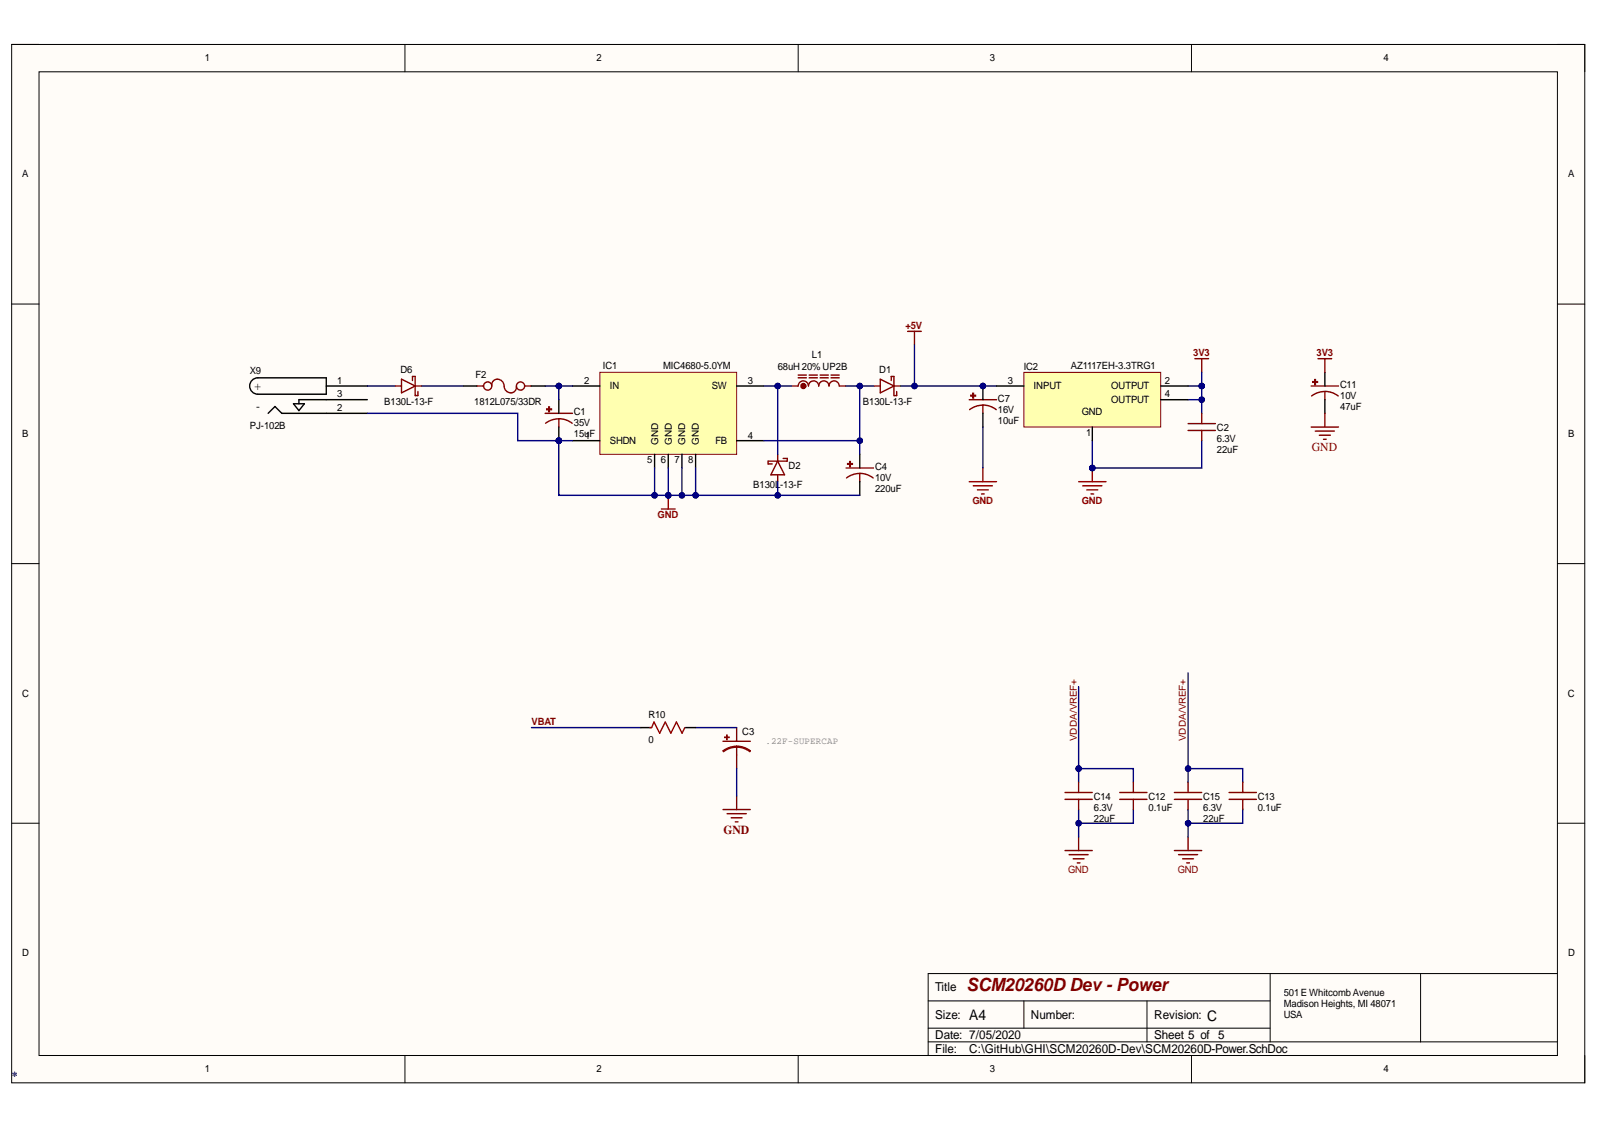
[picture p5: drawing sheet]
<svg xmlns="http://www.w3.org/2000/svg" width="297mm" height="210mm" viewBox="0 0 297 210" stroke-linecap="round" stroke-linejoin="round" font-family="sans-serif">
<defs><g id="words">
<text font-size="3.4" fill="#800000" x="179.7" y="184.3">SCM20260D Dev - Power</text>
<g font-size="2.7">
<text x="180.2" y="189.6">A4</text>
<text x="224.4" y="189.8">C</text>
</g>
<g font-size="2.3">
<text x="47.3" y="72.5">+</text>
<text x="47.6" y="76.3">-</text>
<text x="173.8" y="184.3">Title</text>
<text x="173.8" y="189.4">Size:</text>
<text x="191.6" y="189.4">Number:</text>
<text x="214.5" y="189.4">Revision:</text>
<text x="173.8" y="193.2">Date: 7/05/2020</text>
<text x="173.8" y="195.7">File:</text>
<text x="180.2" y="195.7">C:\GitHub\GHI\SCM20260D-Dev\SCM20260D-Power.SchDoc</text>
<text x="214.5" y="193.2">Sheet 5 of 5</text>
</g>
<g font-size="2.3" fill="#800000">
<text x="243.9" y="83.9">GND</text>
<text x="134.5" y="155.1">GND</text>
</g>
<text font-size="2.3" fill="#000080" x="2.2" y="200.8">*</text>
<g font-size="1.9">
<text x="38.1" y="11.4">1</text>
<text x="110.9" y="11.4">2</text>
<text x="184" y="11.4">3</text>
<text x="257.1" y="11.4">4</text>
<text x="4.1" y="33">A</text>
<text x="291.5" y="33">A</text>
<text x="46.4" y="69.5">X9</text>
<text x="62.7" y="71.3">1</text>
<text x="74.4" y="69.3">D6</text>
<text x="88.4" y="70.3">F2</text>
<text x="108.6" y="71.3">2</text>
<text x="112.1" y="68.5">IC1</text>
<text x="123.2" y="68.5">MIC4680-5.0YM</text>
<text x="139" y="71.3">3</text>
<text x="144.6" y="68.8">68uH 20% UP2B</text>
<text x="150.9" y="66.5">L1</text>
<text x="163.4" y="69.3">D1</text>
<text x="187.4" y="71.3">3</text>
<text x="190.3" y="68.8">IC2</text>
<text x="199" y="68.5">AZ1117EH-3.3TRG1</text>
<text x="216.5" y="71.3">2</text>
<text x="62.7" y="76.4">2</text>
<text x="62.7" y="73.9">3</text>
<text x="71.4" y="75.4">B130L-13-F</text>
<text x="88.1" y="75.4">1812L075/33DR</text>
<text x="106.7" y="77.2">C1</text>
<text x="113.3" y="72.3">IN</text>
<text x="132.3" y="72.3">SW</text>
<text x="160.4" y="75.4">B130L-13-F</text>
<text x="185.5" y="76.7">16V</text>
<text x="185.5" y="74.7">C7</text>
<text x="192.1" y="72.3">INPUT</text>
<text x="201.1" y="77.2">GND</text>
<text x="206.6" y="72.3">OUTPUT</text>
<text x="206.6" y="74.9">OUTPUT</text>
<text x="216.5" y="73.9">4</text>
<text x="249.1" y="74.2">10V</text>
<text x="249.1" y="76.2">47uF</text>
<text x="249.1" y="72.2">C11</text>
<text x="4.1" y="81.3">B</text>
<text x="46.4" y="79.8">PJ-102B</text>
<text x="106.7" y="79.3">35V</text>
<text x="106.7" y="81.3">15u1F</text>
<text x="113.3" y="82.6">SHDN</text>
<text x="133" y="82.6">FB</text>
<text x="139" y="81.5">4</text>
<text x="185.5" y="78.8">10uF</text>
<text x="201.9" y="81">1</text>
<text x="226.2" y="82.1">6.3V</text>
<text x="226.2" y="80.1">C2</text>
<text x="291.5" y="81.3">B</text>
<text x="120.3" y="86.1">5</text>
<text x="122.8" y="86.1">6</text>
<text x="125.4" y="86.1">7</text>
<text x="127.9" y="86.1">8</text>
<text x="146.6" y="87.1">D2</text>
<text x="162.7" y="89.5">10V</text>
<text x="162.7" y="87.5">C4</text>
<text x="226.2" y="84.2">22uF</text>
<text x="140" y="90.7">B130L</text>
<text x="145" y="90.7">-13-F</text>
<text x="162.7" y="91.5">220uF</text>
<text x="4.1" y="129.5">C</text>
<text x="291.4" y="129.5">C</text>
<text x="120.5" y="133.5">R10</text>
<text x="138" y="136.7">C3</text>
<text x="120.5" y="138.2">0</text>
<text x="203.4" y="148.7">C14</text>
<text x="213.5" y="148.7">C12</text>
<text x="223.7" y="148.7">C15</text>
<text x="233.8" y="148.7">C13</text>
<text x="203.4" y="150.8">6.3V</text>
<text x="203.4" y="152.8">22uF</text>
<text x="213.5" y="150.8">0.1uF</text>
<text x="223.7" y="150.8">6.3V</text>
<text x="223.7" y="152.8">22uF</text>
<text x="233.8" y="150.8">0.1uF</text>
<text x="4.1" y="177.8">D</text>
<text x="291.5" y="177.8">D</text>
<text x="238.6" y="185.2">501E WhitcombAvenue</text>
<text x="238.6" y="187.2">Madison Heights, MI 48071</text>
<text x="238.6" y="189.2">USA</text>
<text x="38.1" y="199.4">1</text>
<text x="110.9" y="199.4">2</text>
<text x="184" y="199.4">3</text>
<text x="257.1" y="199.4">4</text>
</g>
<g font-size="1.9" fill="#800000">
<text x="168.3" y="61.2">+5V</text>
<text x="221.8" y="66.3">3V3</text>
<text x="244.7" y="66.3">3V3</text>
<text x="98.8" y="134.9">VBAT</text>
<text x="198.5" y="162.3">GND</text>
<text x="218.9" y="162.3">GND</text>
</g>
<g font-size="1.9" fill="#980000">
<text x="180.8" y="93.7">GND</text>
<text x="201.1" y="93.7">GND</text>
<text x="122.2" y="96.3">GND</text>
</g>
<g font-size="1.8">
<text x="122.3" y="82.6" transform="rotate(-90 122.3 82.6)">GND</text>
<text x="124.9" y="82.6" transform="rotate(-90 124.9 82.6)">GND</text>
<text x="127.4" y="82.6" transform="rotate(-90 127.4 82.6)">GND</text>
<text x="129.9" y="82.6" transform="rotate(-90 129.9 82.6)">GND</text>
</g>
<g font-size="1.8" fill="#800000">
<text x="200.1" y="137.8" transform="rotate(-90 200.1 137.8)">VDDA/VREF+</text>
<text x="220.4" y="137.8" transform="rotate(-90 220.4 137.8)">VDDA/VREF+</text>
</g>
<text font-size="1.8" fill="#808080" x="142.3" y="138.3">.22F-SUPERCAP</text>
</g></defs>
<path d="M2.2 8.3h292.4v193h-292.4z" fill-rule="evenodd" fill="#fffcf8"/>
<path d="M2.2 8.3h292.4v193h-292.4z" fill="none" stroke="#000" stroke-width=".19"/>
<path d="M7.3 13.3h282.2v182.9h-282.2z" fill-rule="evenodd" fill="#fffcf8"/>
<g fill="none" stroke="#000" stroke-width=".19">
<path d="M2.2 8.3h5.1M7.3 13.3h282.2v182.9h-282.2zM75.3 8.3v5M148.4 8.3v5M221.5 8.3v5M289.5 8.3h5.1v5M2.2 56.5h5.1M289.5 56.5h5.1M2.2 104.8h5.1M289.5 104.8h5.1M2.2 153.1h5.1M289.5 153.1h5.1"/>
<path d="M75.3 196.2v5.1M148.4 196.2v5.1M172.5 186.1h63.6M172.5 193.7h117M172.5 191.2h63.6M190.3 186.1v5.1M213.2 186.1v7.6M221.5 196.2v5.1M236.1 181v12.7M264.1 181v12.7M289.5 181h-117v15.2M294.6 196.2v5.1"/>
</g>
<path d="M147.1 71.8h1.3a.95 .95 0 0 1 .9-1 .95 .95 0 0 1 1 1 .95 .95 0 0 1 .9-1 .95 .95 0 0 1 1 1 .95 .95 0 0 1 .9-1 .95 .95 0 0 1 1 1 .95 .95 0 0 1 .9-1 .95 .95 0 0 1 1 1h1.3M148.4 69.7h1.5M148.4 70.2h1.5M150.4 69.7h1.5M150.4 70.2h1.5M152.4 69.7h1.6M152.4 70.2h1.6M154.5 69.7h1.5M154.5 70.2h1.5" fill="none" stroke="#800000" stroke-width=".26"/>
<circle cx="149.3" cy="71.8" r=".19" fill="none" stroke="#800000" stroke-width=".78"/>
<path d="M122.9 94.6h2.6M124.2 92.1v2.5" fill="none" stroke="#980000" stroke-width=".26"/>
<circle cx="124.2" cy="92.1" r=".51" fill="#000080"/>
<circle cx="124.2" cy="92.1" r=".51" fill="none" stroke="#000080" stroke-width=".19"/>
<path d="M46.7 70.9l.8-.6 .4-.1h12.8v3.1h-12.8a1.52 1.52 0 0 1-1.3-.8 1.52 1.52 0 0 1 .1-1.6zM49.8 76.8l1.3-1.2 1.3 1.2h15.9M54.5 75.1h2.1l-1 1.2zM60.7 71.8h7.6M68.3 74.3h-12.7v.8" fill="none" stroke="#000" stroke-width=".26"/>
<path d="M162.4 71.8h1.2M163.6 70.5l2.6 1.3-2.6 1.2zM165.7 70.8v-.8h.5v3.5h.5v-.7M166.2 71.8h1.2M144.6 84.5v1.2M144.6 88.3v1.3M144.6 85.7l1.2 2.6h-2.5zM145.6 85.2h.7v.5h-3.5v.5h.7" fill="none" stroke="#800000" stroke-width=".26"/>
<path d="M200.5 89.6h5.1M201.3 90.3h3.5M202 91.1h2.1M202.8 91.8h.5M203 87v2.6" fill="none" stroke="#980000" stroke-width=".26"/>
<circle cx="203" cy="87" r=".51" fill="#000080"/>
<circle cx="203" cy="87" r=".51" fill="none" stroke="#000080" stroke-width=".19"/>
<path d="M168.7 61.6h2.6M170 61.6v2.5M222.1 66.7h2.6M223.4 66.7v2.5M134.4 137.8h5.1M136.9 138.7a4.2 4.2 0 0 0-2.5 .9l.1 .1a4 4 0 0 1 4.9 0l.1-.1-.8-.5-.9-.3-.9-.1v1.7" fill="none" stroke="#800000" stroke-width=".26"/>
<path d="M134.7 137h.9v.1h-.9z" fill-rule="evenodd" fill="#800000"/>
<path d="M134.7 137h.9v.1h-.9z" fill="none" stroke="#800000" stroke-width=".19"/>
<path d="M135.1 136.6h.1v.9h-.1z" fill-rule="evenodd" fill="#800000"/>
<path d="M135.1 136.6h.1v.9h-.1z" fill="none" stroke="#800000" stroke-width=".19"/>
<path d="M73.4 71.8h1.2M74.6 70.5l2.6 1.3-2.6 1.2zM76.7 70.8v-.8h.5v3.5h.5v-.7M77.2 71.8h1.3M136.9 135.3v2.5M134.4 150.5h5.1M135.2 151.3h3.5M135.9 152h2M136.7 152.8h.5M136.9 140.4v2.5M136.9 148v2.5" fill="none" stroke="#800000" stroke-width=".26"/>
<path d="M180.2 89.6h5M180.9 90.3h3.6M181.7 91.1h2M182.4 91.8h.6M182.7 87v2.6" fill="none" stroke="#980000" stroke-width=".26"/>
<path d="M111.5 69.2h25.4v15.3h-25.4z" fill-rule="evenodd" fill="#ffffb0"/>
<path d="M111.5 69.2h25.4v15.3h-25.4z" fill="none" stroke="#800000" stroke-width=".19"/>
<path d="M106.4 71.8h5.1M136.9 71.8h5.1M106.4 81.9h5.1M121.7 84.5v2.5M124.2 84.5v2.5M126.8 84.5v2.5M129.3 84.5v2.5M136.9 81.9h5.1" fill="none" stroke="#000" stroke-width=".26"/>
<path d="M243.7 71.8h5.1M246.3 72.8a4 4 0 0 1 2.5 .8M246.3 72.8h-.6a4 4 0 0 0-1.9 .8M246.3 72.8v1.5" fill="none" stroke="#800000" stroke-width=".26"/>
<path d="M244 71h.9v.1h-.9z" fill-rule="evenodd" fill="#800000"/>
<path d="M244 71h.9v.1h-.9z" fill="none" stroke="#800000" stroke-width=".26"/>
<path d="M244.4 70.6h.1v.9h-.1z" fill-rule="evenodd" fill="#800000"/>
<g fill="none" stroke="#800000" stroke-width=".26">
<path d="M243.7 79.4h5.1M244.4 70.6h.1v.9h-.1zM245 66.7h2.5M246.3 66.7v2.5M246.3 76.8v2.6M244.5 80.2h3.5M245.2 80.9h2.1M246 81.7h.5M198 158.1h5M198.7 158.9h3.6M199.5 159.7h2M200.5 155.6v2.5"/>
<path d="M218.3 158.1h5.1M219.1 158.9h3.5M219.8 159.7h2.1M220.8 155.6v2.5M200.2 160.4h.5M220.6 160.4h.5"/>
</g>
<path d="M246.3 69.2v2.6M246.3 74.3v2.5" fill="none" stroke="#000" stroke-width=".26"/>
<circle cx="103.9" cy="81.9" r=".51" fill="#000080"/>
<circle cx="103.9" cy="81.9" r=".51" fill="none" stroke="#000080" stroke-width=".19"/>
<path d="M101.3 76.8h5.1M101.4 78.7l.9-.5 1.6-.3v1.5M103.9 77.8a4 4 0 0 1 2.5 .9" fill="none" stroke="#800000" stroke-width=".26"/>
<path d="M101.6 76h.9v.2h-.9z" fill-rule="evenodd" fill="#800000"/>
<path d="M101.6 76h.9v.2h-.9z" fill="none" stroke="#800000" stroke-width=".26"/>
<path d="M102 75.7h.1v.8h-.1z" fill-rule="evenodd" fill="#800000"/>
<path d="M102 75.7h.1v.8h-.1z" fill="none" stroke="#800000" stroke-width=".26"/>
<path d="M103.9 74.3v2.5M103.9 79.4v2.5" fill="none" stroke="#000" stroke-width=".26"/>
<circle cx="103.9" cy="81.9" r=".51" fill="#000080"/>
<circle cx="103.9" cy="81.9" r=".51" fill="none" stroke="#000080" stroke-width=".19"/>
<path d="M157.3 87h5.1M159.8 88a4.1 4.1 0 0 1 2.5 .9M159.8 88l-1 .2-1.5 .7M159.8 88v1.6" fill="none" stroke="#800000" stroke-width=".26"/>
<path d="M157.6 86.2h.8v.1h-.8z" fill-rule="evenodd" fill="#800000"/>
<path d="M157.6 86.2h.8v.1h-.8z" fill="none" stroke="#800000" stroke-width=".26"/>
<path d="M157.9 85.8h.2v.9h-.2z" fill-rule="evenodd" fill="#800000"/>
<path d="M157.9 85.8h.2v.9h-.2z" fill="none" stroke="#800000" stroke-width=".26"/>
<path d="M159.8 84.5v2.5M159.8 89.6v2.5" fill="none" stroke="#000" stroke-width=".26"/>
<path d="M223.4 71.8v5" fill="none" stroke="#000080" stroke-width=".26"/>
<circle cx="223.4" cy="71.8" r=".51" fill="#000080"/>
<circle cx="223.4" cy="71.8" r=".51" fill="none" stroke="#000080" stroke-width=".19"/>
<circle cx="223.4" cy="74.3" r=".51" fill="#000080"/>
<circle cx="223.4" cy="74.3" r=".51" fill="none" stroke="#000080" stroke-width=".19"/>
<path d="M68.3 76.8h27.9v5.1h7.7" fill="none" stroke="#000080" stroke-width=".26"/>
<circle cx="103.9" cy="81.9" r=".51" fill="#000080"/>
<circle cx="103.9" cy="81.9" r=".51" fill="none" stroke="#000080" stroke-width=".19"/>
<path d="M68.3 71.8h5.1M78.5 71.8h7.6M101.3 71.8h2.6M98.8 135.3h20.3" fill="none" stroke="#000080" stroke-width=".26"/>
<circle cx="103.9" cy="71.8" r=".51" fill="#000080"/>
<circle cx="103.9" cy="71.8" r=".51" fill="none" stroke="#000080" stroke-width=".19"/>
<path d="M103.9 81.9v10.2h55.9" fill="none" stroke="#000080" stroke-width=".26"/>
<circle cx="144.6" cy="92.1" r=".51" fill="#000080"/>
<circle cx="144.6" cy="92.1" r=".51" fill="none" stroke="#000080" stroke-width=".19"/>
<circle cx="129.3" cy="92.1" r=".51" fill="#000080"/>
<circle cx="129.3" cy="92.1" r=".51" fill="none" stroke="#000080" stroke-width=".19"/>
<circle cx="126.8" cy="92.1" r=".51" fill="#000080"/>
<circle cx="126.8" cy="92.1" r=".51" fill="none" stroke="#000080" stroke-width=".19"/>
<circle cx="124.2" cy="92.1" r=".51" fill="#000080"/>
<circle cx="124.2" cy="92.1" r=".51" fill="none" stroke="#000080" stroke-width=".19"/>
<circle cx="121.7" cy="92.1" r=".51" fill="#000080"/>
<circle cx="121.7" cy="92.1" r=".51" fill="none" stroke="#000080" stroke-width=".19"/>
<circle cx="103.9" cy="81.9" r=".51" fill="#000080"/>
<circle cx="103.9" cy="81.9" r=".51" fill="none" stroke="#000080" stroke-width=".19"/>
<path d="M103.9 81.9h2.5" fill="none" stroke="#000080" stroke-width=".26"/>
<circle cx="103.9" cy="81.9" r=".51" fill="#000080"/>
<circle cx="103.9" cy="81.9" r=".51" fill="none" stroke="#000080" stroke-width=".19"/>
<path d="M103.9 71.8h2.5" fill="none" stroke="#000080" stroke-width=".26"/>
<circle cx="103.9" cy="71.8" r=".51" fill="#000080"/>
<circle cx="103.9" cy="71.8" r=".51" fill="none" stroke="#000080" stroke-width=".19"/>
<path d="M157.3 71.8h2.5v10.1h-17.8M129.3 135.3h7.6" fill="none" stroke="#000080" stroke-width=".26"/>
<circle cx="159.8" cy="71.8" r=".51" fill="#000080"/>
<circle cx="159.8" cy="71.8" r=".51" fill="none" stroke="#000080" stroke-width=".19"/>
<circle cx="159.8" cy="81.9" r=".51" fill="#000080"/>
<circle cx="159.8" cy="81.9" r=".51" fill="none" stroke="#000080" stroke-width=".19"/>
<path d="M142 71.8h5.1" fill="none" stroke="#000080" stroke-width=".26"/>
<circle cx="144.6" cy="71.8" r=".51" fill="#000080"/>
<circle cx="144.6" cy="71.8" r=".51" fill="none" stroke="#000080" stroke-width=".19"/>
<path d="M159.8 71.8h2.6" fill="none" stroke="#000080" stroke-width=".26"/>
<circle cx="159.8" cy="71.8" r=".51" fill="#000080"/>
<circle cx="159.8" cy="71.8" r=".51" fill="none" stroke="#000080" stroke-width=".19"/>
<path d="M167.4 71.8h17.8" fill="none" stroke="#000080" stroke-width=".26"/>
<circle cx="170" cy="71.8" r=".51" fill="#000080"/>
<circle cx="170" cy="71.8" r=".51" fill="none" stroke="#000080" stroke-width=".19"/>
<circle cx="182.7" cy="71.8" r=".51" fill="#000080"/>
<circle cx="182.7" cy="71.8" r=".51" fill="none" stroke="#000080" stroke-width=".19"/>
<path d="M210.7 150.5v2.6h-10.2" fill="none" stroke="#000080" stroke-width=".26"/>
<circle cx="200.5" cy="153.1" r=".51" fill="#000080"/>
<circle cx="200.5" cy="153.1" r=".51" fill="none" stroke="#000080" stroke-width=".19"/>
<path d="M200.5 142.9h10.2v2.5" fill="none" stroke="#000080" stroke-width=".26"/>
<circle cx="200.5" cy="142.9" r=".51" fill="#000080"/>
<circle cx="200.5" cy="142.9" r=".51" fill="none" stroke="#000080" stroke-width=".19"/>
<path d="M223.4 81.9v5.1h-20.4" fill="none" stroke="#000080" stroke-width=".26"/>
<circle cx="203" cy="87" r=".51" fill="#000080"/>
<circle cx="203" cy="87" r=".51" fill="none" stroke="#000080" stroke-width=".19"/>
<path d="M231 150.5v2.6h-10.2v2.5" fill="none" stroke="#000080" stroke-width=".26"/>
<circle cx="220.8" cy="153.1" r=".51" fill="#000080"/>
<circle cx="220.8" cy="153.1" r=".51" fill="none" stroke="#000080" stroke-width=".19"/>
<path d="M220.8 125.1v17.8h10.2v2.5" fill="none" stroke="#000080" stroke-width=".26"/>
<circle cx="220.8" cy="142.9" r=".51" fill="#000080"/>
<circle cx="220.8" cy="142.9" r=".51" fill="none" stroke="#000080" stroke-width=".19"/>
<path d="M220.8 74.3h2.6" fill="none" stroke="#000080" stroke-width=".26"/>
<circle cx="223.4" cy="74.3" r=".51" fill="#000080"/>
<circle cx="223.4" cy="74.3" r=".51" fill="none" stroke="#000080" stroke-width=".19"/>
<path d="M220.8 71.8h2.6" fill="none" stroke="#000080" stroke-width=".26"/>
<circle cx="223.4" cy="71.8" r=".51" fill="#000080"/>
<circle cx="223.4" cy="71.8" r=".51" fill="none" stroke="#000080" stroke-width=".19"/>
<path d="M103.9 71.8v2.5" fill="none" stroke="#000080" stroke-width=".26"/>
<circle cx="103.9" cy="71.8" r=".51" fill="#000080"/>
<circle cx="103.9" cy="71.8" r=".51" fill="none" stroke="#000080" stroke-width=".19"/>
<path d="M121.7 87v5.1" fill="none" stroke="#000080" stroke-width=".26"/>
<circle cx="121.7" cy="92.1" r=".51" fill="#000080"/>
<circle cx="121.7" cy="92.1" r=".51" fill="none" stroke="#000080" stroke-width=".19"/>
<path d="M124.2 87v5.1" fill="none" stroke="#000080" stroke-width=".26"/>
<circle cx="124.2" cy="92.1" r=".51" fill="#000080"/>
<circle cx="124.2" cy="92.1" r=".51" fill="none" stroke="#000080" stroke-width=".19"/>
<path d="M126.8 87v5.1" fill="none" stroke="#000080" stroke-width=".26"/>
<circle cx="126.8" cy="92.1" r=".51" fill="#000080"/>
<circle cx="126.8" cy="92.1" r=".51" fill="none" stroke="#000080" stroke-width=".19"/>
<path d="M129.3 87v5.1" fill="none" stroke="#000080" stroke-width=".26"/>
<circle cx="129.3" cy="92.1" r=".51" fill="#000080"/>
<circle cx="129.3" cy="92.1" r=".51" fill="none" stroke="#000080" stroke-width=".19"/>
<path d="M144.6 89.6v2.5M136.9 142.9v5.1" fill="none" stroke="#000080" stroke-width=".26"/>
<circle cx="144.6" cy="92.1" r=".51" fill="#000080"/>
<circle cx="144.6" cy="92.1" r=".51" fill="none" stroke="#000080" stroke-width=".19"/>
<path d="M144.6 71.8v12.7" fill="none" stroke="#000080" stroke-width=".26"/>
<circle cx="144.6" cy="71.8" r=".51" fill="#000080"/>
<circle cx="144.6" cy="71.8" r=".51" fill="none" stroke="#000080" stroke-width=".19"/>
<path d="M159.8 81.9v2.6" fill="none" stroke="#000080" stroke-width=".26"/>
<circle cx="159.8" cy="81.9" r=".51" fill="#000080"/>
<circle cx="159.8" cy="81.9" r=".51" fill="none" stroke="#000080" stroke-width=".19"/>
<path d="M170 64.1v7.7" fill="none" stroke="#000080" stroke-width=".26"/>
<circle cx="170" cy="71.8" r=".51" fill="#000080"/>
<circle cx="170" cy="71.8" r=".51" fill="none" stroke="#000080" stroke-width=".19"/>
<path d="M182.7 79.4v7.6M200.5 150.5v5.1" fill="none" stroke="#000080" stroke-width=".26"/>
<circle cx="200.5" cy="153.1" r=".51" fill="#000080"/>
<circle cx="200.5" cy="153.1" r=".51" fill="none" stroke="#000080" stroke-width=".19"/>
<path d="M200.5 127.7v17.7" fill="none" stroke="#000080" stroke-width=".26"/>
<circle cx="200.5" cy="142.9" r=".51" fill="#000080"/>
<circle cx="200.5" cy="142.9" r=".51" fill="none" stroke="#000080" stroke-width=".19"/>
<path d="M203 81.9v5.1" fill="none" stroke="#000080" stroke-width=".26"/>
<circle cx="203" cy="87" r=".51" fill="#000080"/>
<circle cx="203" cy="87" r=".51" fill="none" stroke="#000080" stroke-width=".19"/>
<path d="M220.8 150.5v2.6" fill="none" stroke="#000080" stroke-width=".26"/>
<circle cx="220.8" cy="153.1" r=".51" fill="#000080"/>
<circle cx="220.8" cy="153.1" r=".51" fill="none" stroke="#000080" stroke-width=".19"/>
<path d="M220.8 142.9v2.5" fill="none" stroke="#000080" stroke-width=".26"/>
<circle cx="220.8" cy="142.9" r=".51" fill="#000080"/>
<circle cx="220.8" cy="142.9" r=".51" fill="none" stroke="#000080" stroke-width=".19"/>
<path d="M223.4 69.2v2.6" fill="none" stroke="#000080" stroke-width=".26"/>
<circle cx="223.4" cy="71.8" r=".51" fill="#000080"/>
<circle cx="223.4" cy="71.8" r=".51" fill="none" stroke="#000080" stroke-width=".19"/>
<circle cx="182.7" cy="71.8" r=".51" fill="#000080"/>
<circle cx="182.7" cy="71.8" r=".51" fill="none" stroke="#000080" stroke-width=".19"/>
<path d="M180.2 74.3h5M180.2 76.2l1.4-.7 1.1-.2v1.5M182.7 75.3a4.1 4.1 0 0 1 2.5 .9" fill="none" stroke="#800000" stroke-width=".26"/>
<path d="M180.4 73.5h.9v.1h-.9z" fill-rule="evenodd" fill="#800000"/>
<path d="M180.4 73.5h.9v.1h-.9z" fill="none" stroke="#800000" stroke-width=".26"/>
<path d="M180.8 73.1h.2v.9h-.2z" fill-rule="evenodd" fill="#800000"/>
<path d="M180.8 73.1h.2v.9h-.2z" fill="none" stroke="#800000" stroke-width=".26"/>
<path d="M182.7 71.8v2.5" fill="none" stroke="#000" stroke-width=".26"/>
<circle cx="182.7" cy="71.8" r=".51" fill="#000080"/>
<circle cx="182.7" cy="71.8" r=".51" fill="none" stroke="#000080" stroke-width=".19"/>
<path d="M182.7 76.8v2.6M119.1 135.3h1.8M127.4 135.3h1.9" fill="none" stroke="#000" stroke-width=".26"/>
<path d="M220.8 78.8h5.1M223.4 76.8v2M220.8 80h5.1M223.4 80v1.9M208.1 148.6h5.1M208.1 147.3h5.1M210.7 145.4v1.9M210.7 148.6v1.9M228.5 148.6h5M228.5 147.3h5M231 145.4v1.9M231 148.6v1.9" fill="none" stroke="#800000" stroke-width=".26"/>
<path d="M120.8 135.3h.3l.5-1.1 1 2.1 1.1-2.1 1 2.1 1-2.1 1.1 2.1 .5-1" fill="none" stroke="#980000" stroke-width=".26"/>
<path d="M190.3 69.2h25.5v10.2h-25.5z" fill-rule="evenodd" fill="#ffffb0"/>
<path d="M190.3 69.2h25.5v10.2h-25.5z" fill="none" stroke="#800000" stroke-width=".19"/>
<path d="M86.1 71.8h2.5M98.8 71.8h2.5M185.2 71.8h5.1M203 79.4v2.5M215.8 71.8h5M215.8 74.3h5" fill="none" stroke="#000" stroke-width=".26"/>
<g fill="none" stroke="#800000" stroke-width=".26">
<path d="M88.6 71.8h1.3M91.4 71.8a1.15 1.15 0 0 1 1.2-1.3 1.15 1.15 0 0 1 1.1 1.3 1.15 1.15 0 0 0 1.1 1.2 1.15 1.15 0 0 0 1.2-1.2M97.5 71.8h1.3M198 148.6h5M198 147.3h5M200.5 145.4v1.9M200.5 148.6v1.9M218.3 148.6h5.1M218.3 147.3h5.1M220.8 145.4v1.9M220.8 148.6v1.9"/>
<circle cx="90.7" cy="71.8" r=".76"/>
<circle cx="96.8" cy="71.8" r=".76"/>
</g>
<use href="#words"/>
</svg>
